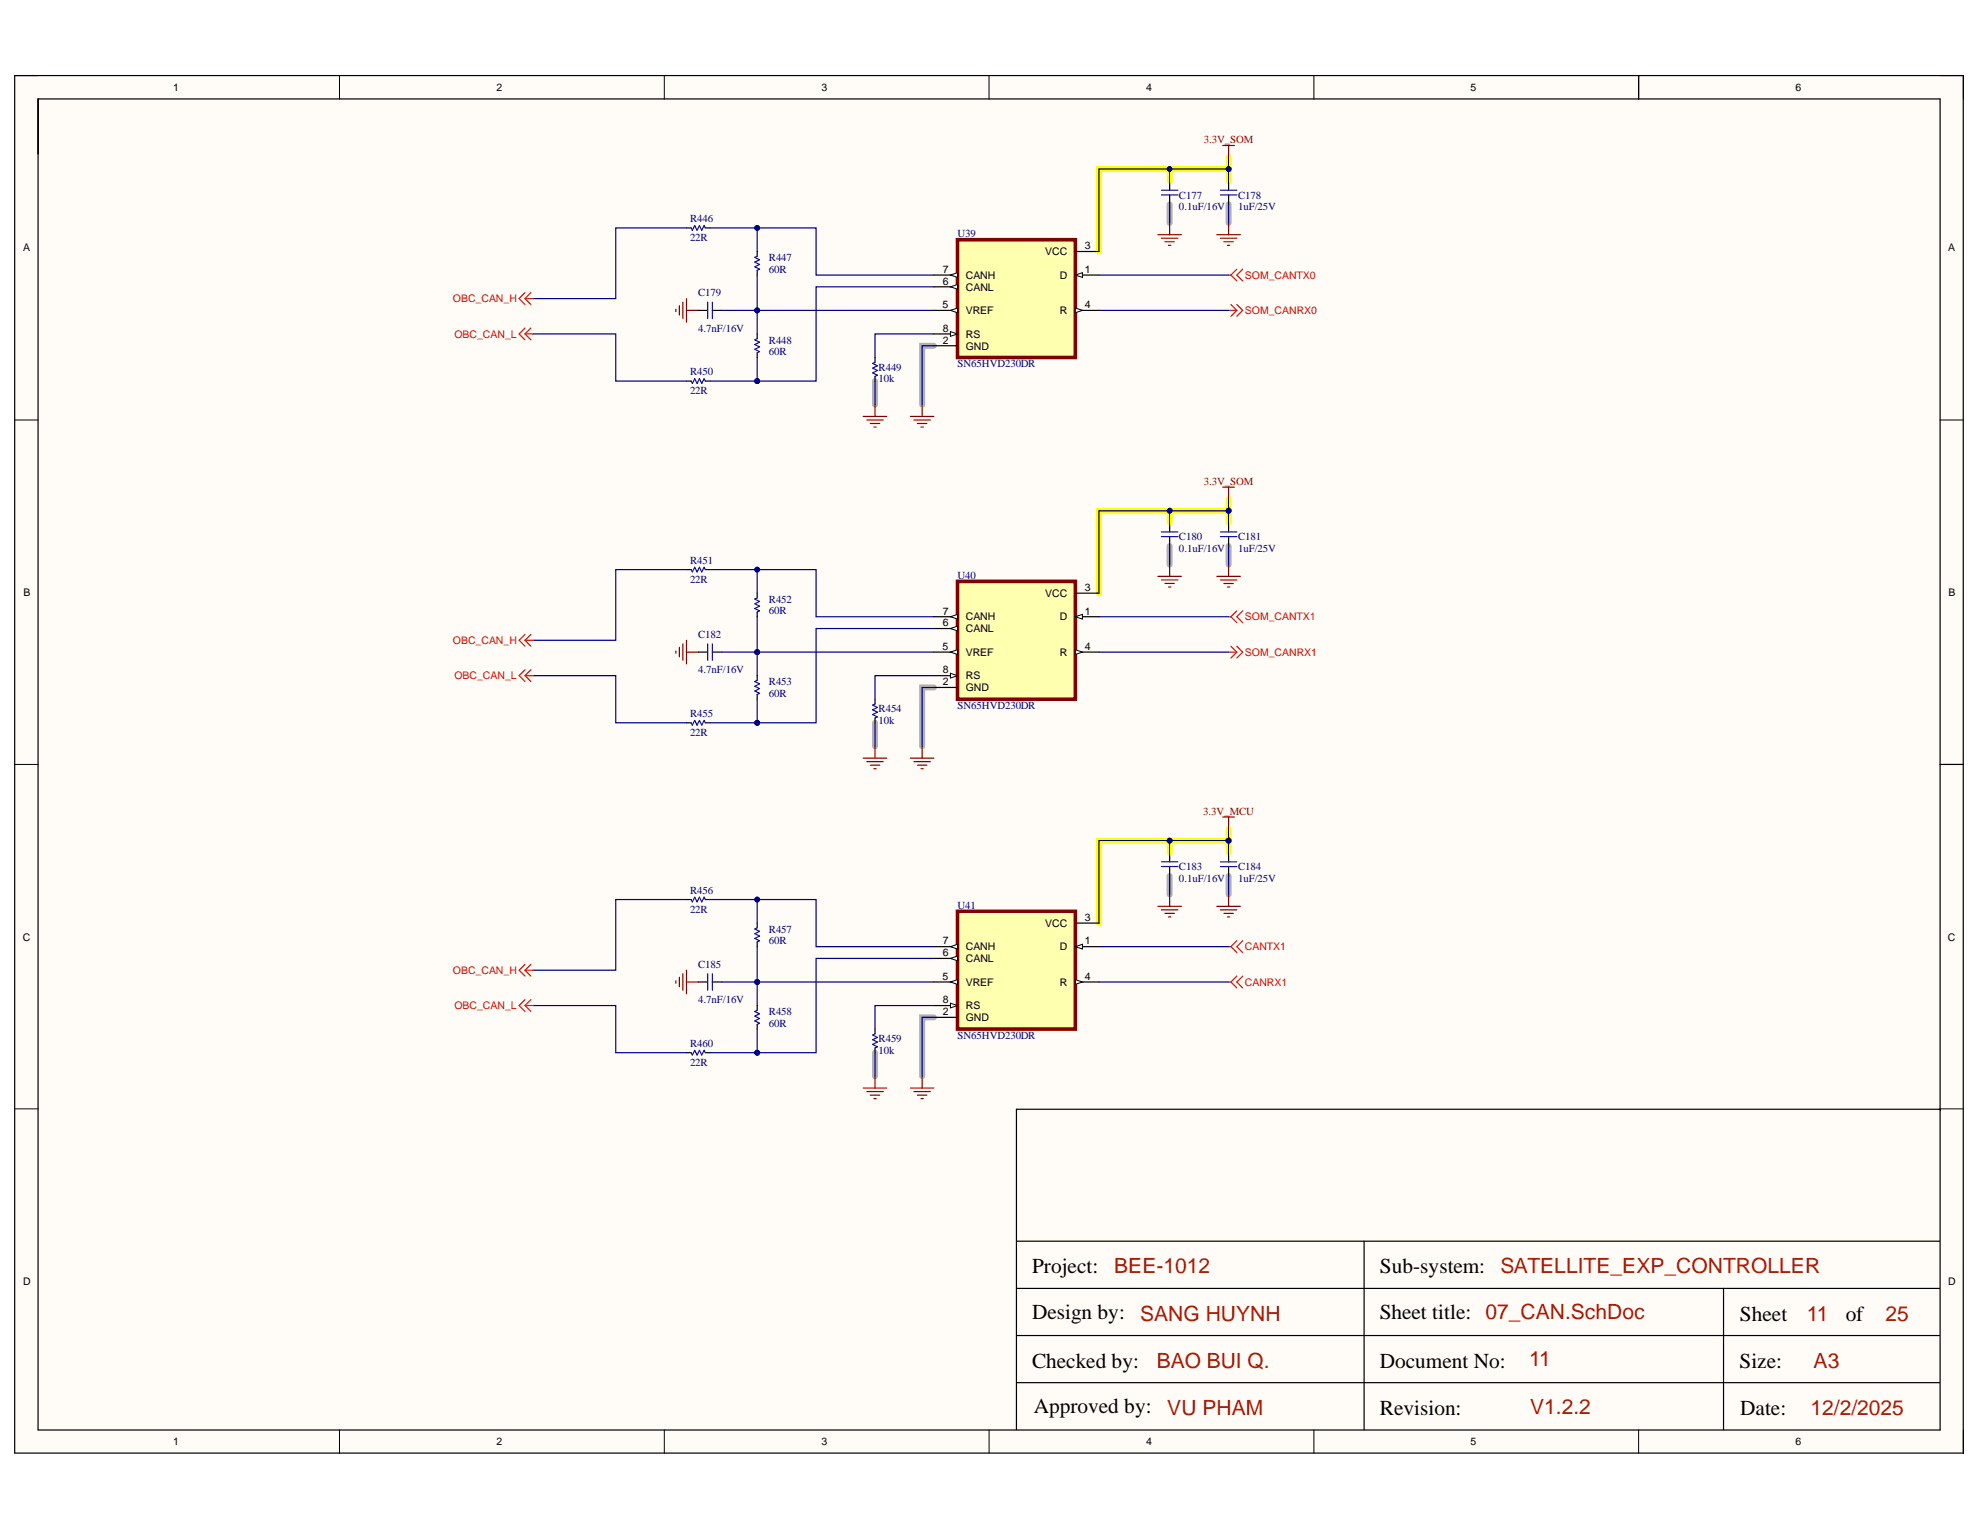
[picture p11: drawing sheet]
<svg xmlns="http://www.w3.org/2000/svg" width="279mm" height="216mm" viewBox="0 0 279 216" stroke-linecap="round" stroke-linejoin="round" font-family="sans-serif">
<defs><g id="words">
<g font-size="3">
<text x="145.6" y="179.7">Project:</text>
<text x="194.7" y="179.7">Sub-system:</text>
<text x="145.6" y="186.2">Design by:</text>
<text x="194.7" y="186.2">Sheet title: 07_CAN.SchDoc</text>
<text x="245.5" y="186.3">Sheet</text>
<text x="260.4" y="186.3">of</text>
<text x="145.6" y="193">Checked by:</text>
<text x="194.7" y="193">Document No:</text>
<text x="245.5" y="193">Size:</text>
<text x="145.9" y="199.5">Approved by:</text>
<text x="194.7" y="199.6">Revision:</text>
<text x="245.6" y="199.6">Date:</text>
</g>
<g font-size="3" fill="#a61c00">
<text x="157.2" y="179.7">BEE-1012</text>
<text x="211.8" y="179.7">SATELLITE_EXP_CONTROLLER</text>
<text x="160.9" y="186.3">SANG HUYNH</text>
<text x="254.9" y="186.3">11</text>
<text x="266.1" y="186.3">25</text>
<text x="163.2" y="193">BAO BUI Q.</text>
<text x="215.8" y="192.8">11</text>
<text x="255.9" y="193">A3</text>
<text x="164.7" y="199.6">VU PHAM</text>
<text x="215.9" y="199.5">V1.2.2</text>
<text x="255.5" y="199.6">12/2/2025</text>
</g>
<g font-size="1.5">
<text x="24.4" y="12.9">1</text>
<text x="70" y="12.9">2</text>
<text x="115.9" y="12.9">3</text>
<text x="161.7" y="12.9">4</text>
<text x="207.5" y="12.9">5</text>
<text x="253.4" y="12.9">6</text>
<text x="3.3" y="35.5">A</text>
<text x="153.1" y="35.2">3</text>
<text x="274.9" y="35.5">A</text>
<text x="133" y="38.5">7</text>
<text x="133" y="40.2">6</text>
<text x="136.3" y="39.3">CANH</text>
<text x="136.3" y="41">CANL</text>
<text x="147.5" y="36">VCC</text>
<text x="149.6" y="39.3">D</text>
<text x="153.1" y="38.5">1</text>
<text x="133" y="43.5">5</text>
<text x="133" y="46.8">8</text>
<text x="136.3" y="47.7">RS</text>
<text x="136.3" y="44.3">VREF</text>
<text x="149.5" y="44.3">R</text>
<text x="153.1" y="43.5">4</text>
<text x="133" y="48.5">2</text>
<text x="136.3" y="49.3">GND</text>
<text x="153.1" y="83.4">3</text>
<text x="3.3" y="84.1">B</text>
<text x="133" y="86.7">7</text>
<text x="133" y="88.4">6</text>
<text x="136.3" y="87.6">CANH</text>
<text x="136.3" y="89.2">CANL</text>
<text x="147.5" y="84.3">VCC</text>
<text x="149.6" y="87.6">D</text>
<text x="153.1" y="86.7">1</text>
<text x="275" y="84.1">B</text>
<text x="133" y="91.7">5</text>
<text x="133" y="95">8</text>
<text x="136.3" y="95.9">RS</text>
<text x="136.3" y="92.5">VREF</text>
<text x="149.5" y="92.5">R</text>
<text x="153.1" y="91.7">4</text>
<text x="133" y="96.7">2</text>
<text x="136.3" y="97.5">GND</text>
<text x="147.5" y="130.8">VCC</text>
<text x="153.1" y="130">3</text>
<text x="3.2" y="132.7">C</text>
<text x="133" y="133.3">7</text>
<text x="133" y="135">6</text>
<text x="136.3" y="134.1">CANH</text>
<text x="136.3" y="135.8">CANL</text>
<text x="149.6" y="134.1">D</text>
<text x="153.1" y="133.3">1</text>
<text x="274.9" y="132.7">C</text>
<text x="133" y="138.3">5</text>
<text x="133" y="141.6">8</text>
<text x="133" y="143.2">2</text>
<text x="136.3" y="142.4">RS</text>
<text x="136.3" y="139.1">VREF</text>
<text x="149.5" y="139.1">R</text>
<text x="153.1" y="138.3">4</text>
<text x="136.3" y="144.1">GND</text>
<text x="3.3" y="181.3">D</text>
<text x="274.9" y="181.3">D</text>
<text x="24.4" y="203.9">1</text>
<text x="70" y="203.9">2</text>
<text x="115.9" y="203.9">3</text>
<text x="161.7" y="203.9">4</text>
<text x="207.5" y="203.9">5</text>
<text x="253.4" y="203.9">6</text>
</g>
<g font-size="1.5" fill="#800000">
<text x="169.9" y="20.2">3.3V_SOM</text>
<text x="169.9" y="68.4">3.3V_SOM</text>
<text x="169.8" y="115">3.3V_MCU</text>
</g>
<g font-size="1.5" fill="#000080">
<text x="166.4" y="28">C177</text>
<text x="166.4" y="29.7">0.1uF/16V</text>
<text x="174.7" y="28">C178</text>
<text x="174.7" y="29.7">1uF/25V</text>
<text x="97.4" y="31.3">R446</text>
<text x="97.4" y="34">22R</text>
<text x="135.1" y="33.5">U39</text>
<text x="98.5" y="41.8">C179</text>
<text x="108.5" y="36.8">R447</text>
<text x="108.5" y="38.5">60R</text>
<text x="98.5" y="46.8">4.7nF/16V</text>
<text x="97.4" y="53">R450</text>
<text x="108.5" y="48.5">R448</text>
<text x="108.5" y="50.2">60R</text>
<text x="124" y="52.3">R449</text>
<text x="124" y="54">10k</text>
<text x="135.1" y="51.8">SN65HVD230DR</text>
<text x="97.4" y="55.6">22R</text>
<text x="166.4" y="76.3">C180</text>
<text x="166.4" y="77.9">0.1uF/16V</text>
<text x="174.7" y="76.3">C181</text>
<text x="174.7" y="77.9">1uF/25V</text>
<text x="97.4" y="79.6">R451</text>
<text x="97.4" y="82.2">22R</text>
<text x="135.1" y="81.7">U40</text>
<text x="108.5" y="85.1">R452</text>
<text x="108.5" y="86.7">60R</text>
<text x="98.5" y="90">C182</text>
<text x="98.5" y="95">4.7nF/16V</text>
<text x="97.4" y="101.2">R455</text>
<text x="108.5" y="96.7">R453</text>
<text x="108.5" y="98.4">60R</text>
<text x="124" y="100.5">R454</text>
<text x="135.1" y="100">SN65HVD230DR</text>
<text x="97.4" y="103.8">22R</text>
<text x="124" y="102.2">10k</text>
<text x="166.4" y="122.8">C183</text>
<text x="166.4" y="124.5">0.1uF/16V</text>
<text x="174.7" y="122.8">C184</text>
<text x="174.7" y="124.5">1uF/25V</text>
<text x="97.4" y="126.1">R456</text>
<text x="97.4" y="128.8">22R</text>
<text x="108.5" y="131.6">R457</text>
<text x="135.1" y="128.3">U41</text>
<text x="98.5" y="136.6">C185</text>
<text x="108.5" y="133.3">60R</text>
<text x="98.5" y="141.6">4.7nF/16V</text>
<text x="108.5" y="143.2">R458</text>
<text x="97.4" y="147.7">R460</text>
<text x="108.5" y="144.9">60R</text>
<text x="124" y="147.1">R459</text>
<text x="124" y="148.7">10k</text>
<text x="135.1" y="146.6">SN65HVD230DR</text>
<text x="97.4" y="150.4">22R</text>
</g>
<g font-size="1.5" fill="#f00">
<text x="175.7" y="39.3">SOM_CANTX0</text>
<text x="63.9" y="42.7">OBC_CAN_H</text>
<text x="64.1" y="47.7">OBC_CAN_L</text>
<text x="175.7" y="44.3">SOM_CANRX0</text>
<text x="175.7" y="87.6">SOM_CANTX1</text>
<text x="63.9" y="90.9">OBC_CAN_H</text>
<text x="64.1" y="95.9">OBC_CAN_L</text>
<text x="175.7" y="92.5">SOM_CANRX1</text>
<text x="63.9" y="137.5">OBC_CAN_H</text>
<text x="175.7" y="134.1">CANTX1</text>
<text x="64.1" y="142.4">OBC_CAN_L</text>
<text x="175.7" y="139.1">CANRX1</text>
</g>
</g></defs>
<g fill="#fffcf8">
<path d="M2.1 10.7h275v194.4h-275z" fill-rule="evenodd"/>
<path d="M5.4 14h268.3v187.8h-268.3z" fill-rule="evenodd"/>
</g>
<g fill="none" stroke="#000" stroke-width=".14">
<path d="M2.1 10.7h3.3M47.9 10.7v3.3M93.7 10.7v3.3M139.6 10.7v3.3M185.4 10.7v3.3M231.2 10.7v3.3M273.7 10.7h3.4v3.3M2.1 59.3h3.3M273.7 59.3h3.4M2.1 107.9h3.3M273.7 107.9h3.4M2.1 156.5h3.3"/>
<path d="M273.7 156.5h3.4M47.9 201.8v3.3M93.7 201.8v3.3M139.6 201.8v3.3M185.4 201.8v3.3M231.2 201.8v3.3M277.1 201.8v3.3"/>
</g>
<path d="M165 23.8v1.7M173.4 23.8h-18.3v11.7M173.4 22.2v3.3M165 72.1v1.6M173.4 72.1h-18.3v11.6M173.4 70.4v3.3M165 118.6v1.7M173.4 118.6h-18.3v11.7M173.4 117v3.3" fill="none" stroke="#ff0" stroke-width=".85"/>
<path d="M165 28.8v2.7M173.4 28.8v2.7M123.5 53.8v3.3M131.8 48.8h-1.7v8.3M165 77.1v2.6M173.4 77.1v2.6M131.8 97h-1.7v8.3M123.5 102v3.3M165 123.6v2.6M173.4 123.6v2.6M123.5 148.5v3.4M131.8 143.6h-1.7v8.3" fill="none" stroke="#b0b0b0" stroke-width=".85"/>
<g fill="none" stroke="#000" stroke-width=".17">
<path d="M2.1 10.7h274.9v194.3h-274.9zM5.4 14h268.4v187.8h-268.4zM5.4 14v7.7M231.2 10.7v3.3M106.8 35.5v.6M106.8 38.1v.7M165 25.5v1.3M165 27.5v1.3M173.4 25.5v1.3M173.4 27.5v1.3M98.5 43.8h1.4M100.5 43.8h1.4"/>
<path d="M106.8 47.1v.7M106.8 49.8v.6M123.5 50.4v.7M123.5 53.1v.7M273.8 107.9h3.3M273.8 156.7v-.2h-130.4v45.3M143.4 175.1h130.3M192.5 175.1v26.7M143.4 188.5h130.3M143.4 181.8h130.3M143.4 195.1h130.3M243.2 181.8v20"/>
</g>
<path d="M173.4 38.8h.3M173.7 38.8l.8 .8M174.5 38l-.8 .8M175.4 38l-.9 .8 .9 .8M173.4 43.8h1.1M173.7 43l.8 .8M174.5 43.8l-.8 .8M174.5 43l.9 .8-.9 .8" fill="none" stroke="#f00" stroke-width=".17"/>
<g fill="none" stroke="#800000" stroke-width=".17">
<path d="M163.4 33.1h3.3M163.9 33.6h2.3M164.4 34.1h1.3M164.9 34.6h.3M165 31.5v1.6M171.7 33.1h3.3M172.2 33.6h2.3M172.5 20.5h1.7M172.7 34.1h1.3M173.2 34.6h.3M173.4 20.5v1.7M173.4 31.5v1.6"/>
<path d="M95.4 43.6v.4M95.9 43.1v1.4M96.4 42.6v2.4M96.9 42.1v3.4M96.9 43.8h1.6M121.8 58.8h3.3M122.3 59.3h2.3M122.8 59.8h1.3M123.5 57.1v1.7M128.5 58.8h3.3M129 59.3h2.3M129.5 59.8h1.3"/>
<path d="M130.1 57.1v1.7M123.3 60.3h.3M130 60.3h.3"/>
</g>
<path d="M106.8 36.1l-.3 .2 .7 .4-.7 .3 .7 .3-.7 .4 .7 .3-.4 .1M163.9 26.8h2.3M163.9 27.5h2.3M172.2 26.8h2.3M172.2 27.5h2.3M99.9 42.6v2.4M100.5 42.6v2.4M106.8 47.8l-.3 .2 .7 .3-.7 .3 .7 .4-.7 .3 .7 .3-.4 .2M123.5 51.1l-.4 .2 .7 .3-.7 .3 .7 .4-.7 .3 .7 .3-.3 .2" fill="none" stroke="#00f" stroke-width=".17"/>
<path d="M135.1 33.8h16.6v16.6h-16.6z" fill-rule="evenodd" fill="#ffffb0"/>
<path d="M135.1 33.8h16.6v16.6h-16.6z" fill="none" stroke="#800000" stroke-width=".51"/>
<path d="M151.7 38.8h3.4" fill="none" stroke="#000" stroke-width=".17"/>
<path d="M151.7 38.8l1-.3v.6z" fill="#f8fcff"/>
<path d="M151.7 38.8l1-.3v.6z" fill="none" stroke="#000" stroke-width=".14"/>
<path d="M131.8 47.1h3.3" fill="none" stroke="#000" stroke-width=".17"/>
<path d="M134.1 46.8l1 .3-1 .4z" fill="#f8fcff"/>
<path d="M134.1 46.8l1 .3-1 .4z" fill="none" stroke="#000" stroke-width=".14"/>
<path d="M131.8 38.8h3.3M151.7 35.5h3.4" fill="none" stroke="#000" stroke-width=".17"/>
<path d="M134.1 38.8l1-.3v.6z" fill="#f8fcff"/>
<path d="M134.1 38.8l1-.3v.6z" fill="none" stroke="#000" stroke-width=".14"/>
<path d="M131.8 40.5h3.3" fill="none" stroke="#000" stroke-width=".17"/>
<path d="M134.1 40.5l1-.4v.7z" fill="#f8fcff"/>
<path d="M134.1 40.5l1-.4v.7z" fill="none" stroke="#000" stroke-width=".14"/>
<path d="M151.7 43.8h3.4" fill="none" stroke="#000" stroke-width=".17"/>
<path d="M151.7 43.5l1 .3-1 .3z" fill="#f8fcff"/>
<path d="M151.7 43.5l1 .3-1 .3z" fill="none" stroke="#000" stroke-width=".14"/>
<path d="M131.8 43.8h3.3" fill="none" stroke="#000" stroke-width=".17"/>
<path d="M134.1 43.8l1-.3v.6z" fill="#f8fcff"/>
<path d="M134.1 43.8l1-.3v.6z" fill="none" stroke="#000" stroke-width=".14"/>
<g fill="none" stroke="#000" stroke-width=".17">
<path d="M96.9 32.2h.6M99.5 32.2h.7M96.9 53.8h.6M99.5 53.8h.7M131.8 48.8h3.3M165 73.7v1.4M165 75.7v1.4M173.4 73.7v1.4M173.4 75.7v1.4M98.5 92h1.4M100.5 92h1.4M106.8 83.7v.7"/>
<path d="M106.8 86.4v.6M106.8 95.3v.7M106.8 98v.7M123.5 98.7v.6M123.5 101.3v.7"/>
</g>
<path d="M97.5 32.2l.2 .3 .3-.7 .4 .7 .3-.7 .3 .7 .4-.7 .1 .4M97.5 53.8l.2 .3 .3-.7 .4 .7 .3-.7 .3 .7 .4-.7 .1 .4M163.9 75.1h2.3M163.9 75.7h2.3M172.2 75.1h2.3M172.2 75.7h2.3M99.9 90.9v2.3M100.5 90.9v2.3M106.8 84.4l-.3 .1 .7 .4-.7 .3 .7 .3-.7 .4 .7 .3-.4 .2M106.8 96l-.3 .2 .7 .3-.7 .3 .7 .4-.7 .3 .7 .3-.4 .2M123.5 99.3l-.4 .2 .7 .3-.7 .4 .7 .3-.7 .3 .7 .4-.3 .1" fill="none" stroke="#00f" stroke-width=".17"/>
<g fill="none" stroke="#800000" stroke-width=".17">
<path d="M165 79.7v1.6M172.5 68.7h1.7M173.4 68.7v1.7M173.4 79.7v1.6M95.4 91.9v.3M95.9 91.4v1.3M96.4 90.9v2.3M96.9 90.4v3.3M96.9 92h1.6M163.4 81.3h3.3M163.9 81.8h2.3M164.4 82.3h1.3"/>
<path d="M164.9 82.8h.3M171.7 81.3h3.3M172.2 81.8h2.3M172.7 82.3h1.3M173.2 82.8h.3M121.8 107h3.3M122.3 107.5h2.3M122.8 108h1.3M123.3 108.5h.3M123.5 105.3v1.7M128.5 107h3.3M129 107.5h2.3"/>
<path d="M129.5 108h1.3M130 108.5h.3M130.1 105.3v1.7"/>
</g>
<path d="M135.1 82h16.6v16.7h-16.6z" fill-rule="evenodd" fill="#ffffb0"/>
<path d="M135.1 82h16.6v16.7h-16.6z" fill="none" stroke="#800000" stroke-width=".51"/>
<path d="M151.7 87h3.4" fill="none" stroke="#000" stroke-width=".17"/>
<path d="M151.7 87l1-.3v.7z" fill="#f8fcff"/>
<path d="M151.7 87l1-.3v.7z" fill="none" stroke="#000" stroke-width=".14"/>
<path d="M131.8 95.3h3.3" fill="none" stroke="#000" stroke-width=".17"/>
<path d="M134.1 95l1 .3-1 .4z" fill="#f8fcff"/>
<path d="M134.1 95l1 .3-1 .4z" fill="none" stroke="#000" stroke-width=".14"/>
<path d="M131.8 87h3.3M151.7 83.7h3.4" fill="none" stroke="#000" stroke-width=".17"/>
<path d="M134.1 87l1-.3v.7z" fill="#f8fcff"/>
<path d="M134.1 87l1-.3v.7z" fill="none" stroke="#000" stroke-width=".14"/>
<path d="M131.8 88.7h3.3" fill="none" stroke="#000" stroke-width=".17"/>
<path d="M134.1 88.7l1-.3v.6z" fill="#f8fcff"/>
<path d="M134.1 88.7l1-.3v.6z" fill="none" stroke="#000" stroke-width=".14"/>
<path d="M151.7 92h3.4" fill="none" stroke="#000" stroke-width=".17"/>
<path d="M151.7 91.7l1 .3-1 .4z" fill="#f8fcff"/>
<path d="M151.7 91.7l1 .3-1 .4z" fill="none" stroke="#000" stroke-width=".14"/>
<path d="M131.8 92h3.3" fill="none" stroke="#000" stroke-width=".17"/>
<path d="M134.1 92l1-.3v.7z" fill="#f8fcff"/>
<path d="M134.1 92l1-.3v.7z" fill="none" stroke="#000" stroke-width=".14"/>
<g fill="none" stroke="#000" stroke-width=".17">
<path d="M96.9 80.4h.6M99.5 80.4h.7M131.8 97h3.3M96.9 102h.6M99.5 102h.7M98.5 138.6h1.4M100.5 138.6h1.4M106.8 130.3v.6M106.8 132.9v.7M165 120.3v1.3M165 122.3v1.3M173.4 120.3v1.3"/>
<path d="M173.4 122.3v1.3M106.8 141.9v.7M106.8 144.6v.6M123.5 145.2v.7M123.5 147.9v.6"/>
</g>
<path d="M97.5 80.4l.2 .3 .3-.7 .4 .7 .3-.7 .3 .7 .4-.7 .1 .4M97.5 102l.2 .3 .3-.6 .4 .6 .3-.6 .3 .6 .4-.6 .1 .3M99.9 137.4v2.3M100.5 137.4v2.3M106.8 130.9l-.3 .2 .7 .3-.7 .4 .7 .3-.7 .3 .7 .3-.4 .2M163.9 121.6h2.3M163.9 122.3h2.3M172.2 121.6h2.3M172.2 122.3h2.3M106.8 142.6l-.3 .1 .7 .4-.7 .3 .7 .3-.7 .4 .7 .3-.4 .2M123.5 145.9l-.4 .2 .7 .3-.7 .3 .7 .3-.7 .4 .7 .3-.3 .2" fill="none" stroke="#00f" stroke-width=".17"/>
<g fill="none" stroke="#800000" stroke-width=".17">
<path d="M172.5 115.3h1.7M173.4 115.3v1.7M95.4 138.4v.3M95.9 137.9v1.3M96.4 137.4v2.3M96.9 136.9v3.3M96.9 138.6h1.6M163.4 127.9h3.3M163.9 128.4h2.3M164.4 128.9h1.3M164.9 129.4h.3M165 126.2v1.7"/>
<path d="M171.7 127.9h3.3M172.2 128.4h2.3M172.7 128.9h1.3M173.2 129.4h.3M173.4 126.2v1.7M121.8 153.5h3.3M122.3 154h2.3M122.8 154.5h1.3M123.3 155h.3M123.5 151.9v1.6M128.5 153.5h3.3M129 154h2.3"/>
<path d="M129.5 154.5h1.3M130 155h.3M130.1 151.9v1.6"/>
</g>
<path d="M135.1 128.6h16.6v16.6h-16.6z" fill-rule="evenodd" fill="#ffffb0"/>
<path d="M135.1 128.6h16.6v16.6h-16.6z" fill="none" stroke="#800000" stroke-width=".51"/>
<path d="M151.7 133.6h3.4" fill="none" stroke="#000" stroke-width=".17"/>
<path d="M151.7 133.6l1-.3v.6z" fill="#f8fcff"/>
<path d="M151.7 133.6l1-.3v.6z" fill="none" stroke="#000" stroke-width=".14"/>
<path d="M131.8 141.9h3.3" fill="none" stroke="#000" stroke-width=".17"/>
<path d="M134.1 141.6l1 .3-1 .3z" fill="#f8fcff"/>
<path d="M134.1 141.6l1 .3-1 .3z" fill="none" stroke="#000" stroke-width=".14"/>
<path d="M131.8 133.6h3.3M151.7 130.3h3.4" fill="none" stroke="#000" stroke-width=".17"/>
<path d="M134.1 133.6l1-.3v.6z" fill="#f8fcff"/>
<path d="M134.1 133.6l1-.3v.6z" fill="none" stroke="#000" stroke-width=".14"/>
<path d="M131.8 135.2h3.3" fill="none" stroke="#000" stroke-width=".17"/>
<path d="M134.1 135.2l1-.3v.7z" fill="#f8fcff"/>
<path d="M134.1 135.2l1-.3v.7z" fill="none" stroke="#000" stroke-width=".14"/>
<path d="M151.7 138.6h3.4" fill="none" stroke="#000" stroke-width=".17"/>
<path d="M151.7 138.2l1 .4-1 .3z" fill="#f8fcff"/>
<path d="M151.7 138.2l1 .4-1 .3z" fill="none" stroke="#000" stroke-width=".14"/>
<path d="M131.8 138.6h3.3" fill="none" stroke="#000" stroke-width=".17"/>
<path d="M134.1 138.6l1-.4v.7z" fill="#f8fcff"/>
<path d="M134.1 138.6l1-.4v.7z" fill="none" stroke="#000" stroke-width=".14"/>
<path d="M96.9 126.9h.6M99.5 126.9h.7M96.9 148.5h.6M99.5 148.5h.7M131.8 143.6h3.3" fill="none" stroke="#000" stroke-width=".17"/>
<path d="M97.5 126.9l.2 .4 .3-.7 .4 .7 .3-.7 .3 .7 .4-.7 .1 .3M97.5 148.5l.2 .4 .3-.7 .4 .7 .3-.7 .3 .7 .4-.7 .1 .3" fill="none" stroke="#00f" stroke-width=".17"/>
<g fill="none" stroke="#f00" stroke-width=".17">
<path d="M173.4 92h1.1M173.4 87h.3M173.7 91.2l.8 .8M173.7 87l.8 .9M174.5 92l-.8 .8M174.5 91.2l.9 .8-.9 .8M174.5 86.2l-.8 .8M175.4 86.2l-.9 .8 .9 .9M173.4 138.6h.3M173.4 133.6h.3M173.7 138.6l.8 .8M173.7 133.6l.8 .8"/>
<path d="M174.5 137.7l-.8 .9M174.5 132.7l-.8 .9M175.4 137.7l-.9 .9 .9 .8M175.4 132.7l-.9 .9 .9 .8"/>
</g>
<path d="M173.4 22.2v1.6" fill="none" stroke="#000080" stroke-width=".17"/>
<circle cx="173.4" cy="23.9" r=".33" fill="#000080"/>
<circle cx="173.4" cy="23.9" r=".33" fill="none" stroke="#000080" stroke-width=".14"/>
<path d="M131.8 40.5h-16.6v13.3h-8.4" fill="none" stroke="#000080" stroke-width=".17"/>
<circle cx="106.8" cy="53.8" r=".33" fill="#000080"/>
<circle cx="106.8" cy="53.8" r=".33" fill="none" stroke="#000080" stroke-width=".14"/>
<path d="M155.1 38.8h18.3M165 28.8v2.7M173.4 28.8v2.7M106.8 43.8v3.3M131.8 48.8h-1.7v8.3M155.1 43.8h18.3" fill="none" stroke="#000080" stroke-width=".17"/>
<circle cx="106.8" cy="43.8" r=".33" fill="#000080"/>
<circle cx="106.8" cy="43.8" r=".33" fill="none" stroke="#000080" stroke-width=".14"/>
<path d="M106.8 43.8h25" fill="none" stroke="#000080" stroke-width=".17"/>
<circle cx="106.8" cy="43.8" r=".33" fill="#000080"/>
<circle cx="106.8" cy="43.8" r=".33" fill="none" stroke="#000080" stroke-width=".14"/>
<path d="M173.4 23.8h-18.3v11.7" fill="none" stroke="#000080" stroke-width=".17"/>
<circle cx="173.4" cy="23.9" r=".33" fill="#000080"/>
<circle cx="173.4" cy="23.9" r=".33" fill="none" stroke="#000080" stroke-width=".14"/>
<circle cx="165.1" cy="23.8" r=".33" fill="#000080"/>
<circle cx="165.1" cy="23.8" r=".33" fill="none" stroke="#000080" stroke-width=".14"/>
<path d="M173.4 23.8v1.7" fill="none" stroke="#000080" stroke-width=".17"/>
<circle cx="173.4" cy="23.9" r=".33" fill="#000080"/>
<circle cx="173.4" cy="23.9" r=".33" fill="none" stroke="#000080" stroke-width=".14"/>
<path d="M165 23.8v1.7" fill="none" stroke="#000080" stroke-width=".17"/>
<circle cx="165.1" cy="23.8" r=".33" fill="#000080"/>
<circle cx="165.1" cy="23.8" r=".33" fill="none" stroke="#000080" stroke-width=".14"/>
<path d="M106.8 32.2v3.3" fill="none" stroke="#000080" stroke-width=".17"/>
<circle cx="106.8" cy="32.2" r=".33" fill="#000080"/>
<circle cx="106.8" cy="32.2" r=".33" fill="none" stroke="#000080" stroke-width=".14"/>
<path d="M106.8 38.8v5h-4.9" fill="none" stroke="#000080" stroke-width=".17"/>
<circle cx="106.8" cy="43.8" r=".33" fill="#000080"/>
<circle cx="106.8" cy="43.8" r=".33" fill="none" stroke="#000080" stroke-width=".14"/>
<path d="M106.8 50.4v3.4" fill="none" stroke="#000080" stroke-width=".17"/>
<circle cx="106.8" cy="53.8" r=".33" fill="#000080"/>
<circle cx="106.8" cy="53.8" r=".33" fill="none" stroke="#000080" stroke-width=".14"/>
<path d="M100.2 32.2h15v6.6h16.6M123.5 53.8v3.3M131.8 47.1h-8.3v3.3" fill="none" stroke="#000080" stroke-width=".17"/>
<circle cx="106.8" cy="32.2" r=".33" fill="#000080"/>
<circle cx="106.8" cy="32.2" r=".33" fill="none" stroke="#000080" stroke-width=".14"/>
<path d="M100.2 53.8h6.6" fill="none" stroke="#000080" stroke-width=".17"/>
<circle cx="106.8" cy="53.8" r=".33" fill="#000080"/>
<circle cx="106.8" cy="53.8" r=".33" fill="none" stroke="#000080" stroke-width=".14"/>
<path d="M96.9 32.2h-10v9.9h-11.7M75.2 47.1h11.7v6.7h10M173.4 70.4v1.7" fill="none" stroke="#000080" stroke-width=".17"/>
<circle cx="173.4" cy="72.1" r=".33" fill="#000080"/>
<circle cx="173.4" cy="72.1" r=".33" fill="none" stroke="#000080" stroke-width=".14"/>
<path d="M131.8 88.7h-16.6v13.3h-8.4" fill="none" stroke="#000080" stroke-width=".17"/>
<circle cx="106.8" cy="102" r=".33" fill="#000080"/>
<circle cx="106.8" cy="102" r=".33" fill="none" stroke="#000080" stroke-width=".14"/>
<path d="M165 77.1v2.6M173.4 77.1v2.6M106.8 92v3.3M131.8 97h-1.7v8.3M155.1 87h18.3M155.1 92h18.3" fill="none" stroke="#000080" stroke-width=".17"/>
<circle cx="106.8" cy="92" r=".33" fill="#000080"/>
<circle cx="106.8" cy="92" r=".33" fill="none" stroke="#000080" stroke-width=".14"/>
<path d="M106.8 92h25" fill="none" stroke="#000080" stroke-width=".17"/>
<circle cx="106.8" cy="92" r=".33" fill="#000080"/>
<circle cx="106.8" cy="92" r=".33" fill="none" stroke="#000080" stroke-width=".14"/>
<path d="M173.4 72.1h-18.3v11.6" fill="none" stroke="#000080" stroke-width=".17"/>
<circle cx="173.4" cy="72.1" r=".33" fill="#000080"/>
<circle cx="173.4" cy="72.1" r=".33" fill="none" stroke="#000080" stroke-width=".14"/>
<circle cx="165.1" cy="72.1" r=".33" fill="#000080"/>
<circle cx="165.1" cy="72.1" r=".33" fill="none" stroke="#000080" stroke-width=".14"/>
<path d="M173.4 72.1v1.6" fill="none" stroke="#000080" stroke-width=".17"/>
<circle cx="173.4" cy="72.1" r=".33" fill="#000080"/>
<circle cx="173.4" cy="72.1" r=".33" fill="none" stroke="#000080" stroke-width=".14"/>
<path d="M165 72.1v1.6" fill="none" stroke="#000080" stroke-width=".17"/>
<circle cx="165.1" cy="72.1" r=".33" fill="#000080"/>
<circle cx="165.1" cy="72.1" r=".33" fill="none" stroke="#000080" stroke-width=".14"/>
<path d="M106.8 80.4v3.3" fill="none" stroke="#000080" stroke-width=".17"/>
<circle cx="106.8" cy="80.4" r=".33" fill="#000080"/>
<circle cx="106.8" cy="80.4" r=".33" fill="none" stroke="#000080" stroke-width=".14"/>
<path d="M106.8 87v5h-4.9" fill="none" stroke="#000080" stroke-width=".17"/>
<circle cx="106.8" cy="92" r=".33" fill="#000080"/>
<circle cx="106.8" cy="92" r=".33" fill="none" stroke="#000080" stroke-width=".14"/>
<path d="M106.8 98.7v3.3" fill="none" stroke="#000080" stroke-width=".17"/>
<circle cx="106.8" cy="102" r=".33" fill="#000080"/>
<circle cx="106.8" cy="102" r=".33" fill="none" stroke="#000080" stroke-width=".14"/>
<path d="M100.2 80.4h15v6.6h16.6M131.8 95.3h-8.3v3.4M123.5 102v3.3" fill="none" stroke="#000080" stroke-width=".17"/>
<circle cx="106.8" cy="80.4" r=".33" fill="#000080"/>
<circle cx="106.8" cy="80.4" r=".33" fill="none" stroke="#000080" stroke-width=".14"/>
<path d="M100.2 102h6.6" fill="none" stroke="#000080" stroke-width=".17"/>
<circle cx="106.8" cy="102" r=".33" fill="#000080"/>
<circle cx="106.8" cy="102" r=".33" fill="none" stroke="#000080" stroke-width=".14"/>
<path d="M75.2 95.3h11.7v6.7h10M96.9 80.4h-10v10h-11.7M173.4 117v1.6" fill="none" stroke="#000080" stroke-width=".17"/>
<circle cx="173.4" cy="118.6" r=".33" fill="#000080"/>
<circle cx="173.4" cy="118.6" r=".33" fill="none" stroke="#000080" stroke-width=".14"/>
<path d="M131.8 135.2h-16.6v13.3h-8.4" fill="none" stroke="#000080" stroke-width=".17"/>
<circle cx="106.8" cy="148.5" r=".33" fill="#000080"/>
<circle cx="106.8" cy="148.5" r=".33" fill="none" stroke="#000080" stroke-width=".14"/>
<path d="M106.8 138.6v3.3M155.1 133.6h18.3M155.1 138.6h18.3M165 123.6v2.6M173.4 123.6v2.6M131.8 143.6h-1.7v8.3" fill="none" stroke="#000080" stroke-width=".17"/>
<circle cx="106.8" cy="138.6" r=".33" fill="#000080"/>
<circle cx="106.8" cy="138.6" r=".33" fill="none" stroke="#000080" stroke-width=".14"/>
<path d="M106.8 138.6h25" fill="none" stroke="#000080" stroke-width=".17"/>
<circle cx="106.8" cy="138.6" r=".33" fill="#000080"/>
<circle cx="106.8" cy="138.6" r=".33" fill="none" stroke="#000080" stroke-width=".14"/>
<path d="M173.4 118.6h-18.3v11.7" fill="none" stroke="#000080" stroke-width=".17"/>
<circle cx="173.4" cy="118.6" r=".33" fill="#000080"/>
<circle cx="173.4" cy="118.6" r=".33" fill="none" stroke="#000080" stroke-width=".14"/>
<circle cx="165.1" cy="118.6" r=".33" fill="#000080"/>
<circle cx="165.1" cy="118.6" r=".33" fill="none" stroke="#000080" stroke-width=".14"/>
<path d="M173.4 118.6v1.7" fill="none" stroke="#000080" stroke-width=".17"/>
<circle cx="173.4" cy="118.6" r=".33" fill="#000080"/>
<circle cx="173.4" cy="118.6" r=".33" fill="none" stroke="#000080" stroke-width=".14"/>
<path d="M165 118.6v1.7" fill="none" stroke="#000080" stroke-width=".17"/>
<circle cx="165.1" cy="118.6" r=".33" fill="#000080"/>
<circle cx="165.1" cy="118.6" r=".33" fill="none" stroke="#000080" stroke-width=".14"/>
<path d="M106.8 126.9v3.4" fill="none" stroke="#000080" stroke-width=".17"/>
<circle cx="106.8" cy="126.9" r=".33" fill="#000080"/>
<circle cx="106.8" cy="126.9" r=".33" fill="none" stroke="#000080" stroke-width=".14"/>
<path d="M106.8 133.6v5h-4.9" fill="none" stroke="#000080" stroke-width=".17"/>
<circle cx="106.8" cy="138.6" r=".33" fill="#000080"/>
<circle cx="106.8" cy="138.6" r=".33" fill="none" stroke="#000080" stroke-width=".14"/>
<path d="M106.8 145.2v3.3" fill="none" stroke="#000080" stroke-width=".17"/>
<circle cx="106.8" cy="148.5" r=".33" fill="#000080"/>
<circle cx="106.8" cy="148.5" r=".33" fill="none" stroke="#000080" stroke-width=".14"/>
<path d="M100.2 126.9h15v6.7h16.6M123.5 148.5v3.4M131.8 141.9h-8.3v3.3" fill="none" stroke="#000080" stroke-width=".17"/>
<circle cx="106.8" cy="126.9" r=".33" fill="#000080"/>
<circle cx="106.8" cy="126.9" r=".33" fill="none" stroke="#000080" stroke-width=".14"/>
<path d="M100.2 148.5h6.6" fill="none" stroke="#000080" stroke-width=".17"/>
<circle cx="106.8" cy="148.5" r=".33" fill="#000080"/>
<circle cx="106.8" cy="148.5" r=".33" fill="none" stroke="#000080" stroke-width=".14"/>
<path d="M96.9 126.9h-10v10h-11.7M75.2 141.9h11.7v6.6h10" fill="none" stroke="#000080" stroke-width=".17"/>
<g fill="none" stroke="#f00" stroke-width=".17">
<path d="M74.1 42.1l.8 .9M74.1 41.3l-.8 .8 .8 .9M74.1 42.1h1.1M74.1 47.1l.8 .9M74.1 46.3l-.8 .8 .8 .9M74.1 47.1h1.1M74.9 41.3l-.8 .8M74.9 46.3l-.8 .8M74.1 90.4l.8 .8M74.1 89.5l-.8 .9 .8 .8M74.1 90.4h1.1M74.1 95.3l.8 .9"/>
<path d="M74.1 94.5l-.8 .8 .8 .9M74.1 95.3h1.1M74.9 89.5l-.8 .9M74.9 94.5l-.8 .8M74.1 136.9l.8 .8M74.1 136.1l-.8 .8 .8 .8M74.1 136.9h1.1M74.9 136.1l-.8 .8M74.1 141.9l.8 .8M74.1 141.1l-.8 .8 .8 .8M74.1 141.9h1.1M74.9 141.1l-.8 .8"/>
</g>
<use href="#words"/>
</svg>
